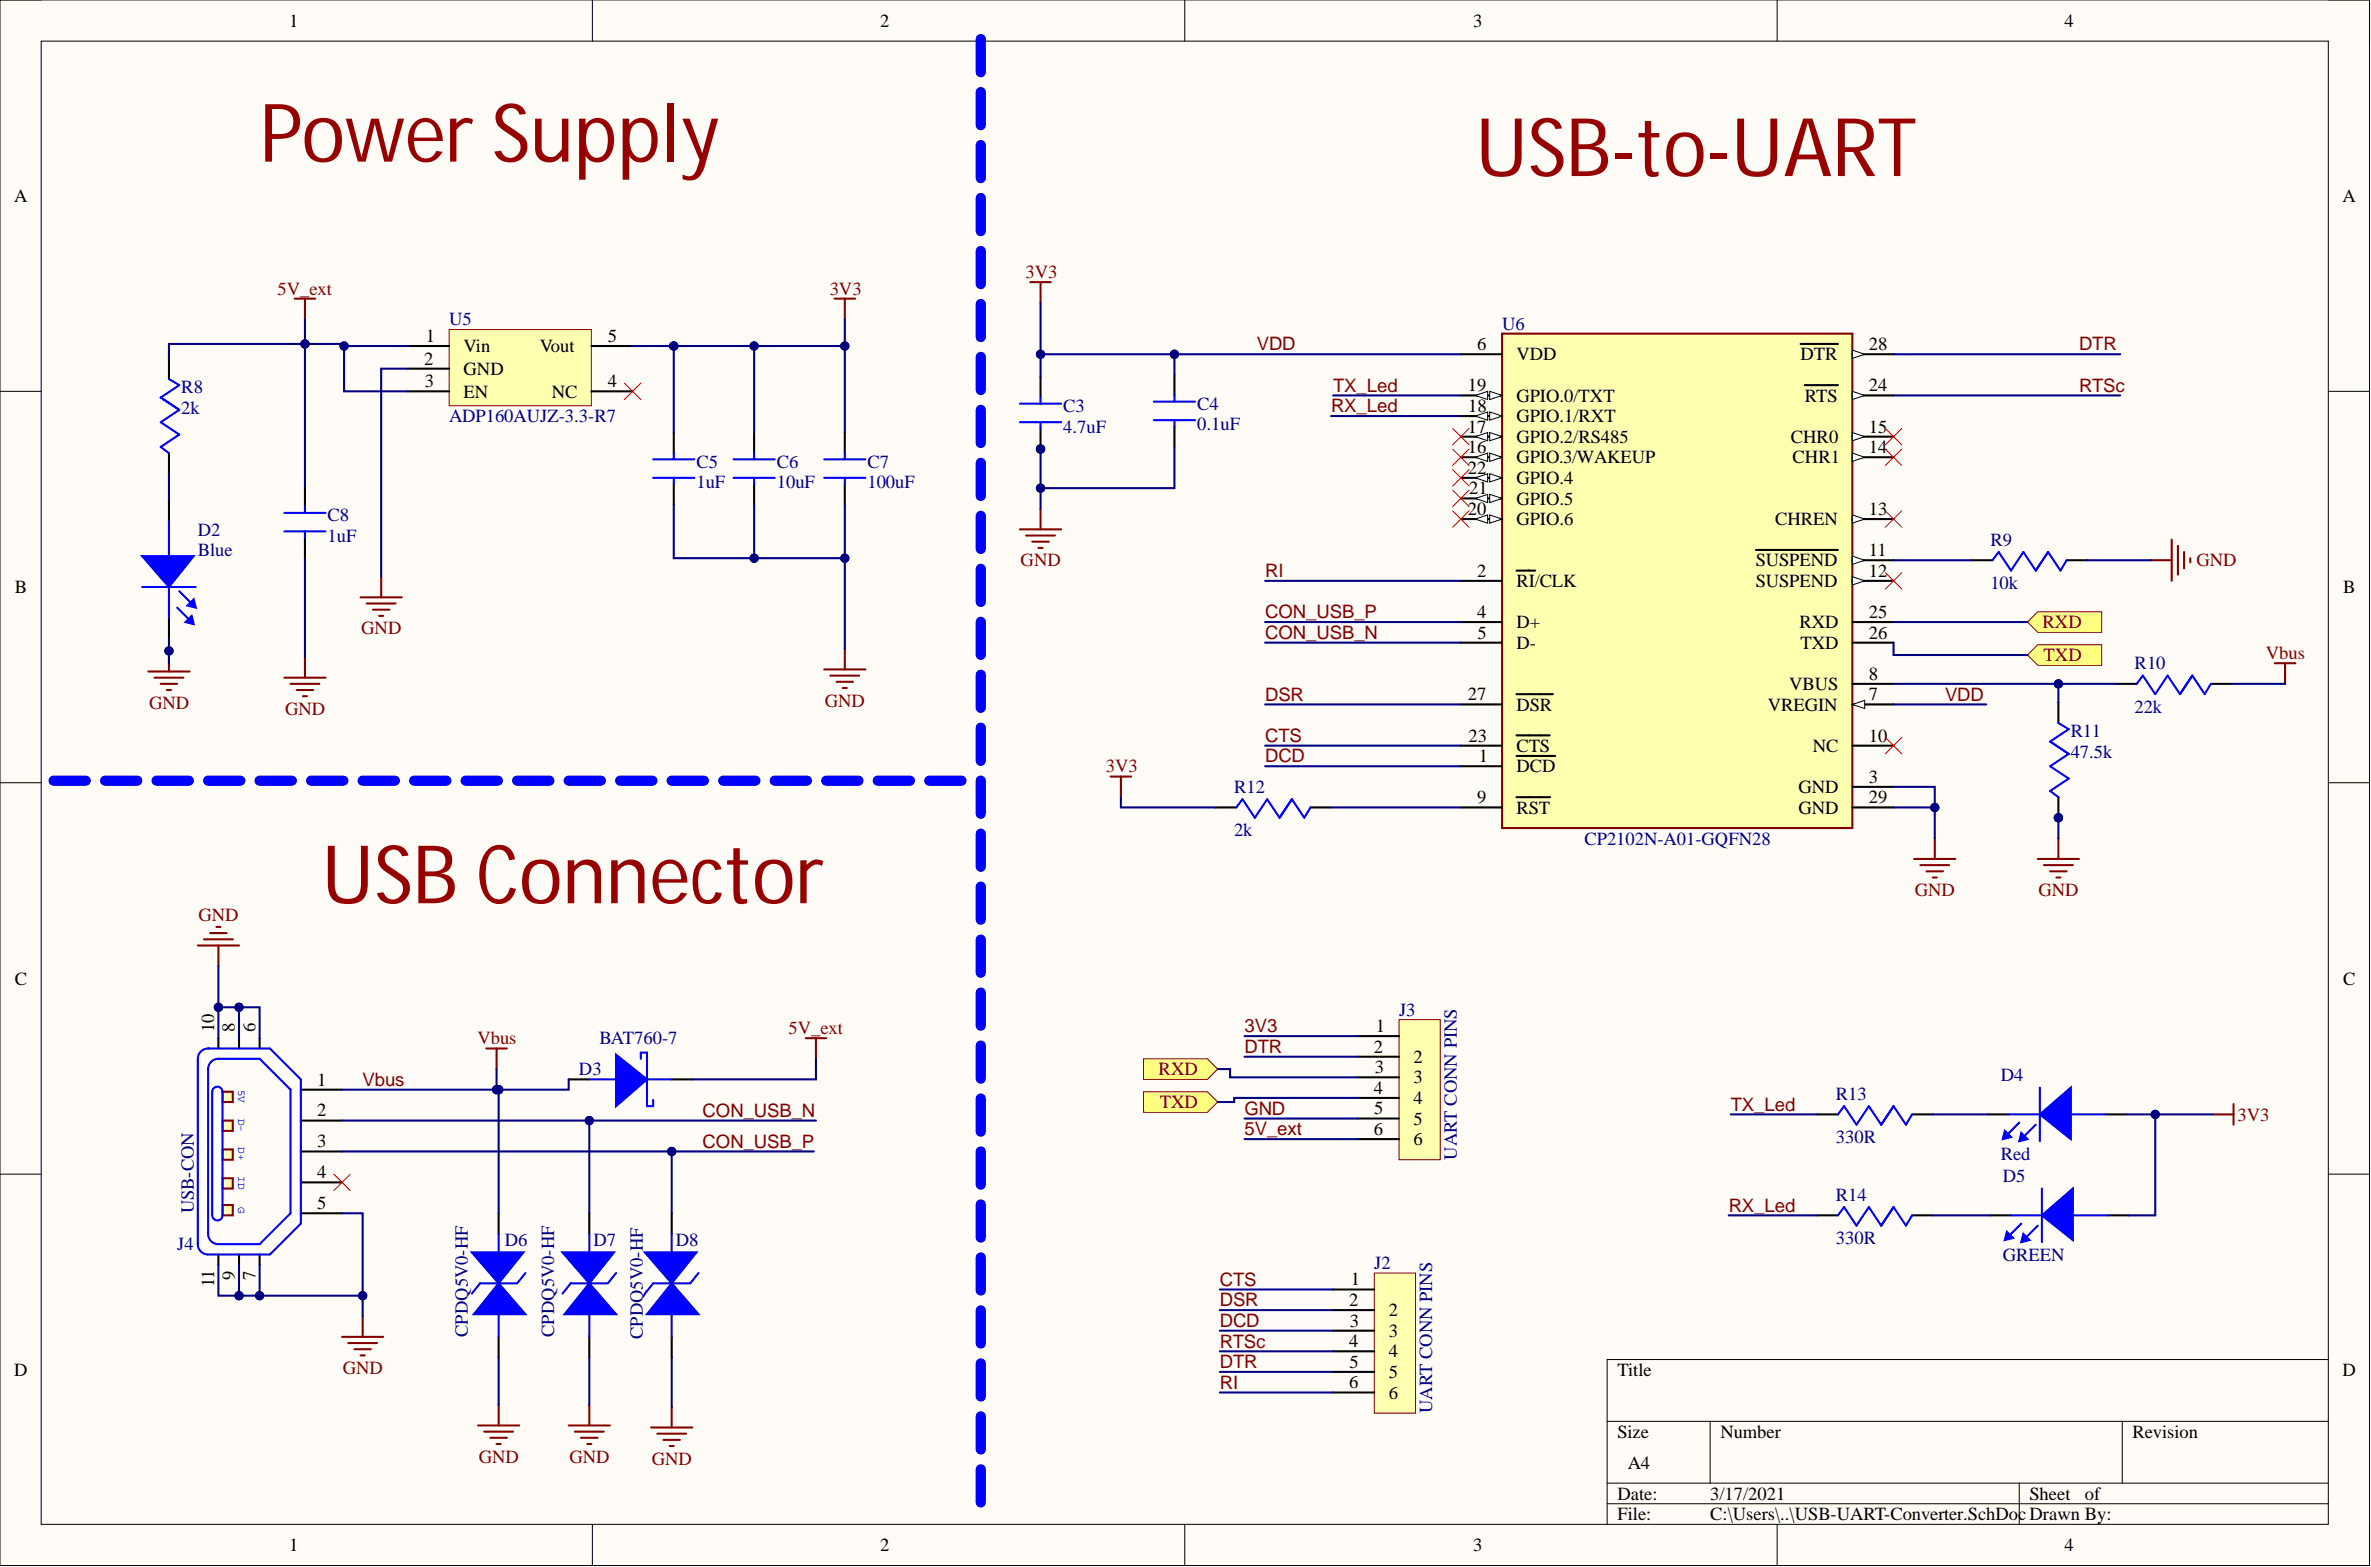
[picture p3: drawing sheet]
<svg xmlns="http://www.w3.org/2000/svg" width="292mm" height="193mm" viewBox="0 0 292 193" stroke-linecap="round" stroke-linejoin="round" font-family="sans-serif">
<defs><g id="words">
<g font-size="10" fill="#980000">
<text x="32" y="19.9">Pow</text>
<text x="49.9" y="19.9">erSupply</text>
<text x="181.8" y="21.7">USB-to-UART</text>
<text x="39.6" y="111.2">USB Connector</text>
</g>
<g font-size="2.3">
<text x="35.6" y="3.3">1</text>
<text x="108.4" y="3.3">2</text>
<text x="181.5" y="3.3">3</text>
<text x="254.3" y="3.3">4</text>
<text x="1.7" y="24.9">A</text>
<text x="288.6" y="24.9">A</text>
<text x="52.2" y="44.9">2</text>
<text x="52.3" y="47.7">3</text>
<text x="52.5" y="42.1">1</text>
<text x="57.1" y="43.4">Vin</text>
<text x="57.1" y="46.2">GND</text>
<text x="66.5" y="43.4">Vout</text>
<text x="74.9" y="42.1">5</text>
<text x="74.9" y="47.7">4</text>
<text x="182" y="43.1">6</text>
<text x="186.8" y="44.4">VDD</text>
<text x="221.8" y="44.4">DTR</text>
<text x="230.2" y="43.1">28</text>
<text x="57.1" y="49">EN</text>
<text x="68" y="49">NC</text>
<text x="180.8" y="48.2">19</text>
<text x="180.8" y="53.3">17</text>
<text x="180.9" y="50.7">18</text>
<text x="186.8" y="49.5">GPIO.0/TXT</text>
<text x="186.8" y="52">GPIO.1/RXT</text>
<text x="222.4" y="49.5">RTS</text>
<text x="230.2" y="53.3">15</text>
<text x="230.2" y="48.2">24</text>
<text x="180.8" y="55.8">16</text>
<text x="180.8" y="58.3">22</text>
<text x="186.8" y="54.5">GPIO.2/RS485</text>
<text x="186.8" y="57.1">GPIO.3/WAKEUP</text>
<text x="186.8" y="59.6">GPIO.4</text>
<text x="220.6" y="54.5">CHR0</text>
<text x="220.8" y="57.1">CHR1</text>
<text x="230.2" y="55.8">14</text>
<text x="180.8" y="63.4">20</text>
<text x="181" y="60.9">21</text>
<text x="186.8" y="62.1">GPIO.5</text>
<text x="186.8" y="64.7">GPIO.6</text>
<text x="218.7" y="64.7">CHREN</text>
<text x="230.2" y="63.4">13</text>
<text x="182" y="71">2</text>
<text x="216.3" y="69.8">SUSPEND</text>
<text x="230.2" y="68.5">11</text>
<text x="230.2" y="71">12</text>
<text x="1.8" y="73.1">B</text>
<text x="182" y="76.1">4</text>
<text x="186.8" y="77.4">D+</text>
<text x="186.8" y="72.3">RI/CLK</text>
<text x="216.3" y="72.3">SUSPEND</text>
<text x="221.7" y="77.4">RXD</text>
<text x="230.2" y="76.1">25</text>
<text x="288.7" y="73.1">B</text>
<text x="182" y="78.6">5</text>
<text x="186.8" y="79.9">D-</text>
<text x="221.8" y="79.9">TXD</text>
<text x="230.2" y="78.6">26</text>
<text x="230.2" y="83.7">8</text>
<text x="180.8" y="86.2">27</text>
<text x="186.8" y="87.5">DSR</text>
<text x="217.8" y="87.5">VREGIN</text>
<text x="220.4" y="85">VBUS</text>
<text x="230.2" y="86.2">7</text>
<text x="180.9" y="91.3">23</text>
<text x="182.2" y="93.9">1</text>
<text x="186.8" y="92.6">CTS</text>
<text x="186.8" y="95.1">DCD</text>
<text x="223.3" y="92.6">NC</text>
<text x="230.2" y="91.3">10</text>
<text x="182" y="98.9">9</text>
<text x="186.8" y="100.2">RST</text>
<text x="221.6" y="97.7">GND</text>
<text x="221.6" y="100.2">GND</text>
<text x="230.2" y="96.4">3</text>
<text x="230.2" y="98.9">29</text>
<text x="1.8" y="121.3">C</text>
<text x="288.7" y="121.3">C</text>
<text x="26.4" y="127.1" transform="rotate(-90 26.4 127.1)">10</text>
<text x="28.9" y="127.1" transform="rotate(-90 28.9 127.1)">8</text>
<text x="31.5" y="127.1" transform="rotate(-90 31.5 127.1)">6</text>
<text x="169.3" y="129.6">2</text>
<text x="169.5" y="127.1">1</text>
<text x="174.1" y="130.9">2</text>
<text x="39.1" y="133.7">1</text>
<text x="39.1" y="137.5">2</text>
<text x="169.3" y="134.7">4</text>
<text x="169.3" y="137.2">5</text>
<text x="169.4" y="132.2">3</text>
<text x="174.1" y="133.4">3</text>
<text x="174.1" y="136">4</text>
<text x="39.1" y="141.3">3</text>
<text x="169.3" y="139.8">6</text>
<text x="174.1" y="138.5">5</text>
<text x="174.1" y="141">6</text>
<text x="39.1" y="145.1">4</text>
<text x="39.1" y="148.9">5</text>
<text x="26.4" y="158.5" transform="rotate(-90 26.4 158.5)">11</text>
<text x="28.9" y="157.6" transform="rotate(-90 28.9 157.6)">9</text>
<text x="31.5" y="157.6" transform="rotate(-90 31.5 157.6)">7</text>
<text x="166.2" y="160.8">2</text>
<text x="166.4" y="158.3">1</text>
<text x="166.2" y="165.9">4</text>
<text x="166.3" y="163.4">3</text>
<text x="171.1" y="162.1">2</text>
<text x="171.1" y="164.6">3</text>
<text x="171.1" y="167.2">4</text>
<text x="1.7" y="169.5">D</text>
<text x="166.2" y="171">6</text>
<text x="166.3" y="168.4">5</text>
<text x="171.1" y="169.7">5</text>
<text x="171.1" y="172.2">6</text>
<text x="199.3" y="169.5">Title</text>
<text x="288.6" y="169.5">D</text>
<text x="199.3" y="177.1">Size</text>
<text x="212" y="177.1">Number</text>
<text x="262.7" y="177.1">Revision</text>
<text x="199.3" y="184.7">Date:</text>
<text x="200.5" y="180.9">A4</text>
<text x="210.7" y="184.7">3/17/2021</text>
<text x="250" y="184.7">Sheet</text>
<text x="256.8" y="184.7">of</text>
<text x="35.6" y="191">1</text>
<text x="108.4" y="191">2</text>
<text x="181.5" y="191">3</text>
<text x="199.3" y="187.2">File:</text>
<text x="210.7" y="187.2">C:\Users\..\USB-UART-Converter.SchDocDrawn By:</text>
<text x="254.3" y="191">4</text>
</g>
<g font-size="2.3" fill="#800000">
<text x="126.3" y="34.2">3V3</text>
<text x="34.2" y="36.3">5V_ext</text>
<text x="102.2" y="36.3">3V3</text>
<text x="154.8" y="43.2">VDD</text>
<text x="256.1" y="43.2">DTR</text>
<text x="164" y="50.8">RX_Led</text>
<text x="164.2" y="48.2">TX_Led</text>
<text x="256.1" y="48.2">RTSc</text>
<text x="125.7" y="69.8">GND</text>
<text x="155.9" y="71.1">RI</text>
<text x="270.6" y="69.8">GND</text>
<text x="155.9" y="76.1">CON_USB_P</text>
<text x="251.6" y="77.4">RXD</text>
<text x="44.5" y="78.1">GND</text>
<text x="155.9" y="78.7">CON_USB_N</text>
<text x="251.8" y="81.4">TXD</text>
<text x="279.1" y="81.2">Vbus</text>
<text x="18.4" y="87.3">GND</text>
<text x="35.1" y="88">GND</text>
<text x="101.6" y="87">GND</text>
<text x="155.9" y="86.3">DSR</text>
<text x="239.6" y="86.3">VDD</text>
<text x="136.2" y="95.1">3V3</text>
<text x="155.9" y="93.9">DCD</text>
<text x="155.9" y="91.4">CTS</text>
<text x="24.5" y="113.4">GND</text>
<text x="235.9" y="110.3">GND</text>
<text x="251.1" y="110.3">GND</text>
<text x="58.8" y="128.6">Vbus</text>
<text x="97.1" y="127.3">5V_ext</text>
<text x="153.3" y="127.1">3V3</text>
<text x="153.3" y="129.7">DTR</text>
<text x="44.7" y="133.7">Vbus</text>
<text x="86.6" y="137.5">CON_USB_N</text>
<text x="142.7" y="132.4">RXD</text>
<text x="142.9" y="136.5">TXD</text>
<text x="153.3" y="137.3">GND</text>
<text x="213.2" y="136.8">TX_Led</text>
<text x="275.7" y="138">3V3</text>
<text x="86.6" y="141.3">CON_USB_P</text>
<text x="153.3" y="139.8">5V_ext</text>
<text x="213" y="149.2">RX_Led</text>
<text x="150.3" y="158.3">CTS</text>
<text x="150.3" y="160.9">DSR</text>
<text x="150.3" y="163.4">DCD</text>
<text x="150.3" y="165.9">RTSc</text>
<text x="42.2" y="169.2">GND</text>
<text x="150.3" y="168.5">DTR</text>
<text x="150.3" y="171">RI</text>
<text x="59" y="180.1">GND</text>
<text x="70.1" y="180.1">GND</text>
<text x="80.3" y="180.4">GND</text>
</g>
<g font-size="2.3" fill="#000080">
<text x="55.3" y="40.1">U5</text>
<text x="185.1" y="40.6">U6</text>
<text x="22.3" y="48.4">R8</text>
<text x="22.3" y="51">2k</text>
<text x="55.3" y="52">ADP160AUJZ-3.3-R7</text>
<text x="131" y="50.7">C3</text>
<text x="131" y="53.3">4.7uF</text>
<text x="147.5" y="50.5">C4</text>
<text x="147.5" y="53">0.1uF</text>
<text x="85.8" y="57.6">C5</text>
<text x="95.7" y="57.6">C6</text>
<text x="106.9" y="57.6">C7</text>
<text x="24.4" y="65.9">D2</text>
<text x="40.4" y="64.2">C8</text>
<text x="85.8" y="60.1">1uF</text>
<text x="95.7" y="60.1">10uF</text>
<text x="106.9" y="60.1">100uF</text>
<text x="24.4" y="68.5">Blue</text>
<text x="40.4" y="66.7">1uF</text>
<text x="245.2" y="67.2">R9</text>
<text x="245.2" y="72.5">10k</text>
<text x="263" y="82.4">R10</text>
<text x="263" y="87.8">22k</text>
<text x="255.1" y="90.8">R11</text>
<text x="255.1" y="93.3">47.5k</text>
<text x="152.1" y="97.7">R12</text>
<text x="152.1" y="103">2k</text>
<text x="195.2" y="104">CP2102N-A01-GQFN28</text>
<text x="172.4" y="125.1">J3</text>
<text x="73.9" y="128.6">BAT760-7</text>
<text x="71.3" y="132.4">D3</text>
<text x="226.2" y="135.5">R13</text>
<text x="246.5" y="133.2">D4</text>
<text x="179.5" y="142.8" transform="rotate(-90 179.5 142.8)">UART CONN PINS</text>
<text x="226.2" y="140.8">330R</text>
<text x="246.5" y="142.8">Red</text>
<text x="23.9" y="149.4" transform="rotate(-90 23.9 149.4)">USB-CON</text>
<text x="226.2" y="147.9">R14</text>
<text x="246.7" y="145.6">D5</text>
<text x="21.8" y="154">J4</text>
<text x="62.2" y="153.5">D6</text>
<text x="73.1" y="153.5">D7</text>
<text x="83.3" y="153.5">D8</text>
<text x="226.2" y="153.2">330R</text>
<text x="246.7" y="155.2">GREEN</text>
<text x="169.3" y="156.3">J2</text>
<text x="57.6" y="164.6" transform="rotate(-90 57.6 164.6)">CPDQ5V0-HF</text>
<text x="68.3" y="164.6" transform="rotate(-90 68.3 164.6)">CPDQ5V0-HF</text>
<text x="79.2" y="164.9" transform="rotate(-90 79.2 164.9)">CPDQ5V0-HF</text>
<text x="176.4" y="174" transform="rotate(-90 176.4 174)">UART CONN PINS</text>
</g>
<g font-size="1.4" fill="#00f">
<text x="29.4" y="134.2" transform="rotate(90 29.4 134.2)">5V</text>
<text x="29.4" y="137.7" transform="rotate(90 29.4 137.7)">D-</text>
<text x="29.4" y="141.3" transform="rotate(90 29.4 141.3)">D+</text>
<text x="29.4" y="144.8" transform="rotate(90 29.4 144.8)">ID</text>
<text x="29.4" y="148.6" transform="rotate(90 29.4 148.6)">G</text>
</g>
</g></defs>
<path d="M0 0h291.9v192.8h-291.9z" fill-rule="evenodd" fill="#fffcf8"/>
<path d="M0 0h291.9v192.8h-291.9z" fill="none" stroke="#000" stroke-width=".12"/>
<path d="M5.1 5.1h281.7v182.6h-281.7z" fill-rule="evenodd" fill="#fffcf8"/>
<g fill="none" stroke="#000" stroke-width=".12">
<path d="M0 0h5.1M73 0v5.1M146 0v5.1M218.9 0v5.1M286.8 0h5.1v5.1M5.1 5.1h281.7v182.6h-281.7zM0 48.2h5.1M286.8 48.2h5.1M0 96.4h5.1M286.8 96.4h5.1M0 144.6h5.1M286.8 144.6h5.1"/>
<path d="M198 175h88.8M210.7 175v7.6M261.5 175v7.6M286.8 167.4h-88.8v20.3M73 187.7v5.1M146 187.7v5.1M198 182.6h88.8M198 185.2h88.8M218.9 187.7v5.1M248.8 182.6v5.1M291.9 187.7v5.1"/>
</g>
<path d="M70.1 132.9h2.5M82.8 132.9h2.5" fill="none" stroke="#000" stroke-width=".25"/>
<path d="M72.6 132.9h10.2" fill="none" stroke="#00f" stroke-width=".25"/>
<path d="M75.9 129.9l3.8 3-3.8 3.3z" fill="#00f"/>
<path d="M75.9 129.9l3.8 3-3.8 3.3zM78.9 130.4v-.8h.8v6.6h.8v-.7M61.4 151.9v12.7" fill="none" stroke="#00f" stroke-width=".25"/>
<path d="M61.4 149.4v2.5M61.4 164.6v2.6" fill="none" stroke="#000" stroke-width=".25"/>
<path d="M61.4 158l3.3 3.8h-6.3z" fill="#00f"/>
<path d="M61.4 158l3.3 3.8h-6.3zM64.7 156.8l-1 1.2h-4.6" fill="none" stroke="#00f" stroke-width=".25"/>
<path d="M58.1 154.2h6.4l-3.1 3.8z" fill="#00f"/>
<path d="M24.4 130.4v22.8M25.6 129.1h7.7l3.8 3.8v17.8l-3.8 3.8h-7.7M26.9 130.4h5.1l3.8 3.8v15.2l-3.8 3.8h-5.1M58.1 154.2h6.4l-3.1 3.8zM59.1 158l-1 1.3" fill="none" stroke="#00f" stroke-width=".25"/>
<path d="M26.9 127.8v1.3M29.4 127.8v1.3M32 127.8v1.3M37.1 134.2h5M37.1 138h5M26.9 154.5v1.3M29.4 154.5v1.3M32 154.5v1.3M37.1 141.8h5M37.1 145.6h5M37.1 149.4h5" fill="none" stroke="#000" stroke-width=".25"/>
<path d="M27.4 134.4h1.3v1.3h-1.3z" fill-rule="evenodd" fill="#ffffb0"/>
<path d="M27.4 134.4h1.3v1.3h-1.3z" fill="none" stroke="#800000" stroke-width=".25"/>
<path d="M27.4 138h1.3v1.3h-1.3z" fill-rule="evenodd" fill="#ffffb0"/>
<path d="M27.4 138h1.3v1.3h-1.3z" fill="none" stroke="#800000" stroke-width=".25"/>
<path d="M27.4 141.5h1.3v1.3h-1.3z" fill-rule="evenodd" fill="#ffffb0"/>
<path d="M27.4 141.5h1.3v1.3h-1.3z" fill="none" stroke="#800000" stroke-width=".25"/>
<path d="M27.4 145.1h1.3v1.3h-1.3z" fill-rule="evenodd" fill="#ffffb0"/>
<path d="M27.4 145.1h1.3v1.3h-1.3z" fill="none" stroke="#800000" stroke-width=".25"/>
<path d="M27.4 148.4h1.3v1.3h-1.3z" fill-rule="evenodd" fill="#ffffb0"/>
<path d="M27.4 148.4h1.3v1.3h-1.3z" fill="none" stroke="#800000" stroke-width=".25"/>
<path d="M25.6 131.7v20.2M25.7 129.1a1.26 1.26 0 0 0-1.3 1.3M27 130.4a1.26 1.26 0 0 0-1.4 1.2M24.4 153.1a1.26 1.26 0 0 0 1.2 1.4M25.6 151.9a1.26 1.26 0 0 0 1.3 1.3M27.4 149.7v-15.3a.63 .63 0 0 0-.6-.6 .63 .63 0 0 0-.7 .6l.1 15.3a.63 .63 0 0 0 .6 .6 .63 .63 0 0 0 .6-.6" fill="none" stroke="#00f" stroke-width=".25"/>
<path d="M185.1 41.1h43.1v60.9h-43.1z" fill-rule="evenodd" fill="#ffffb0"/>
<path d="M185.1 41.1h43.1v60.9h-43.1z" fill="none" stroke="#800000" stroke-width=".25"/>
<path d="M180 43.6h5.1M228.2 53.8h5.1" fill="none" stroke="#000" stroke-width=".25"/>
<path d="M228.2 53.3l1.5 .5-1.5 .5z" fill="#f8fcff"/>
<path d="M228.2 53.3l1.5 .5-1.5 .5z" fill="none" stroke="#000" stroke-width=".12"/>
<path d="M228.2 56.3h5.1" fill="none" stroke="#000" stroke-width=".25"/>
<path d="M228.2 55.8l1.5 .5-1.5 .5z" fill="#f8fcff"/>
<path d="M228.2 55.8l1.5 .5-1.5 .5z" fill="none" stroke="#000" stroke-width=".12"/>
<path d="M180 48.7h5.1" fill="none" stroke="#000" stroke-width=".25"/>
<path d="M183.5 48.2l1.6 .5-1.6 .5z" fill="#f8fcff"/>
<path d="M183.5 48.2l1.6 .5-1.6 .5z" fill="none" stroke="#000" stroke-width=".12"/>
<path d="M181.8 48.7l1.5-.5v1z" fill="#f8fcff"/>
<path d="M181.8 48.7l1.5-.5v1z" fill="none" stroke="#000" stroke-width=".12"/>
<path d="M180 51.2h5.1" fill="none" stroke="#000" stroke-width=".25"/>
<path d="M183.5 50.7l1.6 .5-1.6 .5z" fill="#f8fcff"/>
<path d="M183.5 50.7l1.6 .5-1.6 .5z" fill="none" stroke="#000" stroke-width=".12"/>
<path d="M181.8 51.2l1.5-.5v1z" fill="#f8fcff"/>
<path d="M181.8 51.2l1.5-.5v1z" fill="none" stroke="#000" stroke-width=".12"/>
<path d="M180 53.8h5.1" fill="none" stroke="#000" stroke-width=".25"/>
<path d="M183.5 53.3l1.6 .5-1.6 .5z" fill="#f8fcff"/>
<path d="M183.5 53.3l1.6 .5-1.6 .5z" fill="none" stroke="#000" stroke-width=".12"/>
<path d="M181.8 53.8l1.5-.5v1z" fill="#f8fcff"/>
<path d="M181.8 53.8l1.5-.5v1z" fill="none" stroke="#000" stroke-width=".12"/>
<path d="M180 56.3h5.1" fill="none" stroke="#000" stroke-width=".25"/>
<path d="M183.5 55.8l1.6 .5-1.6 .5z" fill="#f8fcff"/>
<path d="M183.5 55.8l1.6 .5-1.6 .5z" fill="none" stroke="#000" stroke-width=".12"/>
<path d="M181.8 56.3l1.5-.5v1z" fill="#f8fcff"/>
<path d="M181.8 56.3l1.5-.5v1z" fill="none" stroke="#000" stroke-width=".12"/>
<path d="M180 58.8h5.1" fill="none" stroke="#000" stroke-width=".25"/>
<path d="M183.5 58.3l1.6 .5-1.6 .6z" fill="#f8fcff"/>
<path d="M183.5 58.3l1.6 .5-1.6 .6z" fill="none" stroke="#000" stroke-width=".12"/>
<path d="M181.8 58.8l1.5-.5v1.1z" fill="#f8fcff"/>
<path d="M181.8 58.8l1.5-.5v1.1z" fill="none" stroke="#000" stroke-width=".12"/>
<path d="M180 61.4h5.1" fill="none" stroke="#000" stroke-width=".25"/>
<path d="M183.5 60.9l1.6 .5-1.6 .5z" fill="#f8fcff"/>
<path d="M183.5 60.9l1.6 .5-1.6 .5z" fill="none" stroke="#000" stroke-width=".12"/>
<path d="M181.8 61.4l1.5-.5v1z" fill="#f8fcff"/>
<path d="M181.8 61.4l1.5-.5v1z" fill="none" stroke="#000" stroke-width=".12"/>
<path d="M180 63.9h5.1" fill="none" stroke="#000" stroke-width=".25"/>
<path d="M183.5 63.4l1.6 .5-1.6 .5z" fill="#f8fcff"/>
<path d="M183.5 63.4l1.6 .5-1.6 .5z" fill="none" stroke="#000" stroke-width=".12"/>
<path d="M181.8 63.9l1.5-.5v1z" fill="#f8fcff"/>
<path d="M181.8 63.9l1.5-.5v1z" fill="none" stroke="#000" stroke-width=".12"/>
<path d="M228.2 43.6h5.1M180 91.8h5.1M180 94.4h5.1M180 86.8h5.1M186.8 90.6h4.1M186.8 93.1h4.8M186.8 85.5h4.5" fill="none" stroke="#000" stroke-width=".25"/>
<path d="M228.2 43.1l1.5 .5-1.5 .5z" fill="#f8fcff"/>
<path d="M228.2 43.1l1.5 .5-1.5 .5z" fill="none" stroke="#000" stroke-width=".12"/>
<path d="M221.8 42.4h4.6M228.2 48.7h5.1M180 99.4h5.1M186.8 98.2h4.2" fill="none" stroke="#000" stroke-width=".25"/>
<path d="M228.2 48.2l1.5 .5-1.5 .5z" fill="#f8fcff"/>
<path d="M228.2 48.2l1.5 .5-1.5 .5z" fill="none" stroke="#000" stroke-width=".12"/>
<path d="M222.4 47.4h4M228.2 69h5.1" fill="none" stroke="#000" stroke-width=".25"/>
<path d="M228.2 68.5l1.5 .5-1.5 .5z" fill="#f8fcff"/>
<path d="M228.2 68.5l1.5 .5-1.5 .5z" fill="none" stroke="#000" stroke-width=".12"/>
<path d="M216.3 67.7h10.1M228.2 63.9h5.1" fill="none" stroke="#000" stroke-width=".25"/>
<path d="M228.2 63.4l1.5 .5-1.5 .5z" fill="#f8fcff"/>
<path d="M228.2 63.4l1.5 .5-1.5 .5z" fill="none" stroke="#000" stroke-width=".12"/>
<path d="M180 76.6h5.1M180 79.1h5.1M180 71.5h5.1M186.8 70.3h2.3M228.2 76.6h5.1M228.2 71.5h5.1M228.2 91.8h5.1" fill="none" stroke="#000" stroke-width=".25"/>
<path d="M228.2 71l1.5 .5-1.5 .5z" fill="#f8fcff"/>
<path d="M228.2 71l1.5 .5-1.5 .5z" fill="none" stroke="#000" stroke-width=".12"/>
<path d="M228.2 79.1h5.1M228.2 84.2h5.1M228.2 86.8h5.1" fill="none" stroke="#000" stroke-width=".25"/>
<path d="M228.2 86.8l1.5-.6v1.1z" fill="#f8fcff"/>
<path d="M228.2 86.8l1.5-.6v1.1z" fill="none" stroke="#000" stroke-width=".12"/>
<path d="M228.2 96.9h5.1M228.2 99.4h5.1" fill="none" stroke="#000" stroke-width=".25"/>
<g fill="none" stroke="#800000" stroke-width=".25">
<path d="M44.4 73.6h5.1M45.2 74.3h3.5M45.9 75.1h2.1M46.7 75.8h.5M47 71v2.6M104.1 79.9v2.5M18.3 82.7h5.1M19 83.5h3.6M19.8 84.2h2M20.6 85h.5M20.8 80.2v2.5M35 83.5h5.1"/>
<path d="M35.8 84.2h3.5M36.6 85h2M37.3 85.7h.5M37.6 80.9v2.6M101.5 82.4h5.1M102.3 83.2h3.6M103.1 84h2M103.8 84.7h.5"/>
</g>
<circle cx="20.8" cy="80.2" r=".51" fill="#000080"/>
<circle cx="20.8" cy="80.2" r=".51" fill="none" stroke="#000080" stroke-width=".12"/>
<g fill="none" stroke="#800000" stroke-width=".25">
<path d="M36.3 36.8h2.5M37.6 36.8v2.5M102.8 36.8h2.5M104.1 36.8v2.5M24.4 116.4h5M25.1 115.7h3.6M25.9 114.9h2M26.7 114.1h.5M26.9 116.4v2.6M42.1 164.6h5.1M42.9 165.4h3.6M43.7 166.2h2"/>
<path d="M44.4 166.9h.5M44.7 162.1v2.5"/>
</g>
<path d="M41.1 144.6l2.1 2M43.2 144.6l-2.1 2" fill="none" stroke="#f00" stroke-width=".12"/>
<path d="M72.6 149.4v2.5M72.6 164.6v2.6" fill="none" stroke="#000" stroke-width=".25"/>
<path d="M72.6 151.9v12.7" fill="none" stroke="#00f" stroke-width=".25"/>
<path d="M72.6 158l3.3 3.8h-6.3z" fill="#00f"/>
<path d="M72.6 158l3.3 3.8h-6.3zM75.9 156.8l-1 1.2h-4.6" fill="none" stroke="#00f" stroke-width=".25"/>
<path d="M69.3 154.2h6.3l-3 3.8z" fill="#00f"/>
<path d="M69.3 154.2h6.3l-3 3.8zM70.3 158l-1 1.3M82.8 151.9v12.7" fill="none" stroke="#00f" stroke-width=".25"/>
<path d="M82.8 149.4v2.5M82.8 164.6v2.6" fill="none" stroke="#000" stroke-width=".25"/>
<path d="M82.8 158l3.3 3.8h-6.4z" fill="#00f"/>
<path d="M82.8 158l3.3 3.8h-6.4zM86.1 156.8l-1.1 1.2h-4.5" fill="none" stroke="#00f" stroke-width=".25"/>
<path d="M79.5 154.2h6.3l-3 3.8z" fill="#00f"/>
<path d="M79.5 154.2h6.3l-3 3.8zM80.5 158l-1 1.3" fill="none" stroke="#00f" stroke-width=".25"/>
<g fill="none" stroke="#800000" stroke-width=".25">
<path d="M126.9 34.7h2.6M128.2 34.7v2.6M125.7 65.2h5M126.4 65.9h3.6M127.2 66.7h2M127.9 67.5h.5M128.2 62.7v2.5M265 69h2.5M267.5 66.5v5M268.3 67.2v3.6M269.1 68v2M269.8 68.7v.5"/>
<path d="M136.8 95.6h2.6M138.1 95.6v2.6M280.2 81.7h2.6M281.5 81.7v2.5M235.8 105.8h5.1M236.6 106.5h3.5M237.3 107.3h2.1M238.1 108.1h.5M238.4 103.2v2.6M251 105.8h5.1M251.8 106.5h3.6M252.6 107.3h2"/>
<path d="M253.3 108.1h.5M253.6 103.2v2.6M59.9 129.1h2.5M61.2 129.1v2.6M99.3 127.8h2.5M100.5 127.8v2.6M58.9 175.5h5.1M59.7 176.3h3.5M60.4 177.1h2M61.2 177.8h.5M61.4 173v2.5M70.1 175.5h5"/>
<path d="M70.8 176.3h3.6M71.6 177.1h2M72.3 177.8h.6M72.6 173v2.5M80.2 175.8h5.1M81 176.6h3.5M81.7 177.3h2.1M82.5 178.1h.5M82.8 173.3v2.5"/>
</g>
<g fill="none" stroke="#00f" stroke-width="1.3">
<path d="M120.8 4.8v4.1M120.8 11.3v4.1M120.8 17.9v4M120.8 24.4v4.1M120.8 30.9v4.1M120.8 37.4v4.1M120.8 44v4M120.8 50.5v4.1M120.8 57v4.1M120.8 63.5v4.1M120.8 70v4.1M120.8 76.6v4"/>
<path d="M6.6 96.1h4M12.9 96.1h4M19.3 96.1h4M25.6 96.1h4M32 96.1h4M38.3 96.1h4M44.7 96.1h3.9M51 96.1h4M57.4 96.1h3.9M63.7 96.1h4M70.1 96.1h3.9M76.4 96.1h4"/>
<path d="M82.8 96.1h3.9M89.1 96.1h4M95.4 96.1h4M101.8 96.1h4M108.1 96.1h4M114.5 96.1h3.9M120.8 83.1v4.1M120.8 89.6v4.1M120.8 96.1v4.1M120.8 102.7v4M120.8 109.2v4.1M120.8 115.7v4.1"/>
<path d="M120.8 122.2v4.1M120.8 128.8v4M120.8 135.3v4.1M120.8 141.8v4.1M120.8 148.3v4.1M120.8 154.8v4.1M120.8 161.4v4.1M120.8 167.9v4.1M120.8 174.4v4.1M120.8 180.9v4.1"/>
</g>
<g fill="none" stroke="#f00" stroke-width=".12">
<path d="M179 52.8l2 2M179 55.3l2 2M179 57.8l2 2.1M181 52.8l-2 2M181 55.3l-2 2M181 57.8l-2 2.1M232.3 52.8l2 2M232.3 55.3l2 2M234.3 52.8l-2 2M234.3 55.3l-2 2M179 60.4l2 2M179 62.9l2 2"/>
<path d="M181 60.4l-2 2M181 62.9l-2 2M232.3 62.9l2 2M232.3 70.5l2 2M234.3 62.9l-2 2M234.3 70.5l-2 2M232.3 90.8l2 2M234.3 90.8l-2 2"/>
</g>
<path d="M172.4 125.6h5v17.2h-5z" fill-rule="evenodd" fill="#ffffb0"/>
<path d="M172.4 125.6h5v17.2h-5z" fill="none" stroke="#800000" stroke-width=".12"/>
<path d="M144.7 46.2v2.5M144.7 52.5v2.5M167.3 127.6h5.1M167.3 130.1h5.1M167.3 132.7h5.1M167.3 135.2h5.1M167.3 137.7h5.1M167.3 140.3h5.1" fill="none" stroke="#000" stroke-width=".25"/>
<path d="M142.2 51.7h5M142.2 49.5h5M144.7 48.7v.8M144.7 51.7v.8" fill="none" stroke="#00f" stroke-width=".25"/>
<circle cx="128.2" cy="55.3" r=".51" fill="#000080"/>
<circle cx="128.2" cy="55.3" r=".51" fill="none" stroke="#000080" stroke-width=".12"/>
<path d="M128.2 52.8v2.5" fill="none" stroke="#000" stroke-width=".25"/>
<circle cx="128.2" cy="55.3" r=".51" fill="#000080"/>
<circle cx="128.2" cy="55.3" r=".51" fill="none" stroke="#000080" stroke-width=".12"/>
<path d="M128.2 46.4v2.6M242.9 69h2.6M254.6 69h2.5M149.8 99.4h2.5M161.4 99.4h2.6M260.7 84.2h2.5M272.4 84.2h2.5" fill="none" stroke="#000" stroke-width=".25"/>
<path d="M125.7 52h5M125.7 49.7h5M128.2 49v.7M128.2 52v.8M245.5 69l.7-1 1.5 2.3 1.6-2.3 1.5 2.3 1.5-2.3 1.5 2.3 .8-1.3M152.3 99.4l.8-1 1.5 2.3 1.5-2.3 1.5 2.3 1.6-2.3 1.5 2.3 .7-1.3M263.2 84.2l.8-1 1.5 2.3 1.5-2.3 1.6 2.3 1.5-2.3 1.5 2.3 .8-1.3" fill="none" stroke="#00f" stroke-width=".25"/>
<circle cx="253.6" cy="100.7" r=".51" fill="#000080"/>
<circle cx="253.6" cy="100.7" r=".51" fill="none" stroke="#000080" stroke-width=".12"/>
<path d="M253.6 98.2v2.5" fill="none" stroke="#000" stroke-width=".25"/>
<circle cx="253.6" cy="100.7" r=".51" fill="#000080"/>
<circle cx="253.6" cy="100.7" r=".51" fill="none" stroke="#000080" stroke-width=".12"/>
<path d="M253.6 86.5v2.5" fill="none" stroke="#000" stroke-width=".25"/>
<path d="M253.6 89l1.3 .8-2.3 1.5 2.3 1.5-2.3 1.6 2.3 1.5-2.3 1.5 1 .8" fill="none" stroke="#00f" stroke-width=".25"/>
<path d="M55.3 40.6h17.6v9.4h-17.6z" fill-rule="evenodd" fill="#ffffb0"/>
<path d="M55.3 40.6h17.6v9.4h-17.6z" fill="none" stroke="#800000" stroke-width=".12"/>
<g fill="none" stroke="#000" stroke-width=".25">
<path d="M37.6 59.9v2.5M50.3 42.6h5M50.3 45.4h5M50.3 48.2h5M72.9 42.6h5M72.9 48.2h5M83 53.3v2.5M83 59.6v2.5M92.9 53.3v2.5M92.9 59.6v2.5M104.1 53.3v2.5M104.1 59.6v2.5"/>
<path d="M37.6 66.2v2.5"/>
</g>
<g fill="none" stroke="#00f" stroke-width=".25">
<path d="M80.5 58.8h5M80.5 56.6h5M83 55.8v.8M83 58.8v.8M90.4 58.8h5M90.4 56.6h5M92.9 55.8v.8M92.9 58.8v.8M101.5 58.8h5.1M101.5 56.6h5.1M104.1 55.8v.8M104.1 58.8v.8"/>
<path d="M35 65.4h5.1M35 63.2h5.1M37.6 62.4v.8M37.6 65.4v.8"/>
</g>
<path d="M76.9 47.2l2 2M78.9 47.2l-2 2" fill="none" stroke="#f00" stroke-width=".12"/>
<path d="M272.6 137.2h2.6M275.2 136v2.5" fill="none" stroke="#800000" stroke-width=".25"/>
<path d="M169.3 156.8h5.1v17.2h-5.1z" fill-rule="evenodd" fill="#ffffb0"/>
<path d="M169.3 156.8h5.1v17.2h-5.1z" fill="none" stroke="#800000" stroke-width=".12"/>
<path d="M164.2 158.8h5.1M164.2 161.3h5.1M164.2 163.9h5.1M164.2 166.4h5.1M164.2 168.9h5.1M164.2 171.5h5.1" fill="none" stroke="#000" stroke-width=".25"/>
<path d="M249.8 76.6l1.2-1.3h7.9v2.6h-7.9z" fill-rule="evenodd" fill="#ffff80"/>
<path d="M249.8 76.6l1.2-1.3h7.9v2.6h-7.9z" fill="none" stroke="#800000" stroke-width=".12"/>
<path d="M249.8 80.7l1.2-1.3h7.9v2.5h-7.9z" fill-rule="evenodd" fill="#ffff80"/>
<path d="M249.8 80.7l1.2-1.3h7.9v2.5h-7.9z" fill="none" stroke="#800000" stroke-width=".12"/>
<path d="M245.2 149.7h2.5M259.7 149.7h2.5" fill="none" stroke="#000" stroke-width=".25"/>
<path d="M247.7 149.7h12" fill="none" stroke="#00f" stroke-width=".25"/>
<path d="M251.6 149.7l3.8-3.3v6.3z" fill="#00f"/>
<path d="M251.6 149.7l3.8-3.3v6.3zM251.6 146.4v6.6" fill="none" stroke="#00f" stroke-width=".25"/>
<path d="M249.3 151.9l.7 .8-1 .3z" fill="#00f"/>
<path d="M249.3 151.9l.7 .8-1 .3zM251 150.9l-1.7 1.8" fill="none" stroke="#00f" stroke-width=".25"/>
<path d="M247.2 151.7l.8 .8-1 .2z" fill="#00f"/>
<path d="M20.8 64.2v11.9M247.2 151.7l.8 .8-1 .2zM249 150.7l-1.8 1.8" fill="none" stroke="#00f" stroke-width=".25"/>
<path d="M20.8 61.6v2.6M20.8 76.1v2.5" fill="none" stroke="#000" stroke-width=".25"/>
<path d="M17.5 68.5h6.4l-3.1 3.8z" fill="#00f"/>
<path d="M17.5 68.5h6.4l-3.1 3.8zM17.5 72.3h6.6" fill="none" stroke="#00f" stroke-width=".25"/>
<path d="M23.1 74.6l.8-.8 .2 1z" fill="#00f"/>
<path d="M22.1 72.8l1.8 1.8M23.1 74.6l.8-.8 .2 1z" fill="none" stroke="#00f" stroke-width=".25"/>
<path d="M22.8 76.6l.8-.8 .3 1.1z" fill="#00f"/>
<path d="M20.8 46.7l1.3 .7-2.3 1.6 2.3 1.5-2.3 1.5 2.3 1.5-2.3 1.5 1 .8M21.8 74.8l1.8 1.8M22.8 76.6l.8-.8 .3 1.1zM247.5 137.2h11.9" fill="none" stroke="#00f" stroke-width=".25"/>
<path d="M20.8 44.1v2.6M20.8 55.8v2.5M245 137.2h2.5M259.4 137.2h2.6" fill="none" stroke="#000" stroke-width=".25"/>
<path d="M251.3 137.2l3.8-3.3v6.4z" fill="#00f"/>
<path d="M251.3 137.2l3.8-3.3v6.4zM251.3 133.9v6.6" fill="none" stroke="#00f" stroke-width=".25"/>
<path d="M249 139.5l.8 .8-1 .2z" fill="#00f"/>
<path d="M249 139.5l.8 .8-1 .2zM250.8 138.5l-1.8 1.8" fill="none" stroke="#00f" stroke-width=".25"/>
<path d="M247 139.3l.7 .7-1 .3z" fill="#00f"/>
<path d="M226.4 137.2l.8-1 1.5 2.3 1.5-2.3 1.6 2.3 1.5-2.3 1.5 2.3 .8-1.3M247 139.3l.7 .7-1 .3zM248.8 138.2l-1.8 1.8M226.4 149.7l.8-1.1 1.5 2.3 1.5-2.3 1.6 2.3 1.5-2.3 1.5 2.3 .8-1.2" fill="none" stroke="#00f" stroke-width=".25"/>
<path d="M223.9 137.2h2.5M235.6 137.2h2.5M223.9 149.7h2.5M235.6 149.7h2.5" fill="none" stroke="#000" stroke-width=".25"/>
<path d="M140.9 130.4h7.9l1.2 1.3-1.2 1.2h-7.9z" fill-rule="evenodd" fill="#ffff80"/>
<path d="M140.9 130.4h7.9l1.2 1.3-1.2 1.2h-7.9z" fill="none" stroke="#800000" stroke-width=".12"/>
<path d="M140.9 134.4h7.9l1.2 1.3-1.2 1.3h-7.9z" fill-rule="evenodd" fill="#ffff80"/>
<path d="M140.9 134.4h7.9l1.2 1.3-1.2 1.3h-7.9z" fill="none" stroke="#800000" stroke-width=".12"/>
<path d="M37.6 59.6v.3M50.3 42.6h-7.9v-.2h-21.6v1.7" fill="none" stroke="#000080" stroke-width=".25"/>
<circle cx="42.4" cy="42.6" r=".51" fill="#000080"/>
<circle cx="42.4" cy="42.6" r=".51" fill="none" stroke="#000080" stroke-width=".12"/>
<circle cx="37.6" cy="42.4" r=".51" fill="#000080"/>
<circle cx="37.6" cy="42.4" r=".51" fill="none" stroke="#000080" stroke-width=".12"/>
<path d="M26.9 155.8v3.8h5.1v-3.8" fill="none" stroke="#000080" stroke-width=".25"/>
<circle cx="29.4" cy="159.6" r=".51" fill="#000080"/>
<circle cx="29.4" cy="159.6" r=".51" fill="none" stroke="#000080" stroke-width=".12"/>
<circle cx="32" cy="159.6" r=".51" fill="#000080"/>
<circle cx="32" cy="159.6" r=".51" fill="none" stroke="#000080" stroke-width=".12"/>
<path d="M26.9 119v5h5.1v3.8" fill="none" stroke="#000080" stroke-width=".25"/>
<circle cx="29.4" cy="124" r=".51" fill="#000080"/>
<circle cx="29.4" cy="124" r=".51" fill="none" stroke="#000080" stroke-width=".12"/>
<circle cx="26.9" cy="124" r=".51" fill="#000080"/>
<circle cx="26.9" cy="124" r=".51" fill="none" stroke="#000080" stroke-width=".12"/>
<path d="M42.1 149.4h2.6v10.2h-12.7" fill="none" stroke="#000080" stroke-width=".25"/>
<circle cx="32" cy="159.6" r=".51" fill="#000080"/>
<circle cx="32" cy="159.6" r=".51" fill="none" stroke="#000080" stroke-width=".12"/>
<circle cx="44.7" cy="159.6" r=".51" fill="#000080"/>
<circle cx="44.7" cy="159.6" r=".51" fill="none" stroke="#000080" stroke-width=".12"/>
<path d="M42.1 141.8h58.2" fill="none" stroke="#000080" stroke-width=".25"/>
<circle cx="82.8" cy="141.8" r=".51" fill="#000080"/>
<circle cx="82.8" cy="141.8" r=".51" fill="none" stroke="#000080" stroke-width=".12"/>
<path d="M42.1 138h58.4" fill="none" stroke="#000080" stroke-width=".25"/>
<circle cx="72.6" cy="138" r=".51" fill="#000080"/>
<circle cx="72.6" cy="138" r=".51" fill="none" stroke="#000080" stroke-width=".12"/>
<path d="M42.1 134.2h19.1" fill="none" stroke="#000080" stroke-width=".25"/>
<circle cx="61.2" cy="134.2" r=".51" fill="#000080"/>
<circle cx="61.2" cy="134.2" r=".51" fill="none" stroke="#000080" stroke-width=".12"/>
<path d="M42.4 42.6v5.6h7.9" fill="none" stroke="#000080" stroke-width=".25"/>
<circle cx="42.4" cy="42.6" r=".51" fill="#000080"/>
<circle cx="42.4" cy="42.6" r=".51" fill="none" stroke="#000080" stroke-width=".12"/>
<path d="M50.3 45.4h-3.3v25.6M61.2 131.7v2.5h.2" fill="none" stroke="#000080" stroke-width=".25"/>
<circle cx="61.2" cy="134.2" r=".51" fill="#000080"/>
<circle cx="61.2" cy="134.2" r=".51" fill="none" stroke="#000080" stroke-width=".12"/>
<circle cx="61.4" cy="134.2" r=".51" fill="#000080"/>
<circle cx="61.4" cy="134.2" r=".51" fill="none" stroke="#000080" stroke-width=".12"/>
<path d="M70.1 132.9v1.3h-8.7" fill="none" stroke="#000080" stroke-width=".25"/>
<circle cx="61.4" cy="134.2" r=".51" fill="#000080"/>
<circle cx="61.4" cy="134.2" r=".51" fill="none" stroke="#000080" stroke-width=".12"/>
<path d="M77.9 42.6h5.1" fill="none" stroke="#000080" stroke-width=".25"/>
<circle cx="83" cy="42.6" r=".51" fill="#000080"/>
<circle cx="83" cy="42.6" r=".51" fill="none" stroke="#000080" stroke-width=".12"/>
<path d="M83 62.1v6.6h21.1" fill="none" stroke="#000080" stroke-width=".25"/>
<circle cx="92.9" cy="68.7" r=".51" fill="#000080"/>
<circle cx="92.9" cy="68.7" r=".51" fill="none" stroke="#000080" stroke-width=".12"/>
<circle cx="104.1" cy="68.7" r=".51" fill="#000080"/>
<circle cx="104.1" cy="68.7" r=".51" fill="none" stroke="#000080" stroke-width=".12"/>
<path d="M83 42.6h21.1v10.7" fill="none" stroke="#000080" stroke-width=".25"/>
<circle cx="83" cy="42.6" r=".51" fill="#000080"/>
<circle cx="83" cy="42.6" r=".51" fill="none" stroke="#000080" stroke-width=".12"/>
<circle cx="92.9" cy="42.6" r=".51" fill="#000080"/>
<circle cx="92.9" cy="42.6" r=".51" fill="none" stroke="#000080" stroke-width=".12"/>
<circle cx="104.1" cy="42.6" r=".51" fill="#000080"/>
<circle cx="104.1" cy="42.6" r=".51" fill="none" stroke="#000080" stroke-width=".12"/>
<path d="M128.2 55v5.1h16.5v-5.1M100.5 130.4v2.5h-15.2" fill="none" stroke="#000080" stroke-width=".25"/>
<circle cx="128.2" cy="60.1" r=".51" fill="#000080"/>
<circle cx="128.2" cy="60.1" r=".51" fill="none" stroke="#000080" stroke-width=".12"/>
<circle cx="128.2" cy="55.3" r=".51" fill="#000080"/>
<circle cx="128.2" cy="55.3" r=".51" fill="none" stroke="#000080" stroke-width=".12"/>
<path d="M128.2 37.3v6.3h51.8" fill="none" stroke="#000080" stroke-width=".25"/>
<circle cx="144.7" cy="43.6" r=".51" fill="#000080"/>
<circle cx="144.7" cy="43.6" r=".51" fill="none" stroke="#000080" stroke-width=".12"/>
<circle cx="128.2" cy="43.6" r=".51" fill="#000080"/>
<circle cx="128.2" cy="43.6" r=".51" fill="none" stroke="#000080" stroke-width=".12"/>
<g fill="none" stroke="#000080" stroke-width=".25">
<path d="M164 51.2h16M164.2 48.7h15.8M155.9 79.1h24.1M155.9 76.6h24.1M155.9 71.5h24.1M138.1 98.2v1.2h11.7M155.9 94.4h24.1M155.9 91.8h24.1M155.9 86.8h24.1M164 99.4h16M233.3 96.9h5.1v2.5h-5.1M150 131.7h1.5v1h15.8"/>
<path d="M153.3 137.7h14M153.3 130.1h14M153.3 127.6h14M167.3 135.2h-15.2v.5h-2.1M213.2 137.2h10.7M150.3 158.8h13.9M153.3 140.3h14M213 149.7h10.9M150.3 171.5h13.9M150.3 168.9h13.9M150.3 166.4h13.9M150.3 163.9h13.9"/>
<path d="M150.3 161.3h13.9"/>
</g>
<circle cx="238.4" cy="99.4" r=".51" fill="#000080"/>
<circle cx="238.4" cy="99.4" r=".51" fill="none" stroke="#000080" stroke-width=".12"/>
<path d="M233.3 84.2h27.4M233.3 86.8h11.4" fill="none" stroke="#000080" stroke-width=".25"/>
<circle cx="253.6" cy="84.2" r=".51" fill="#000080"/>
<circle cx="253.6" cy="84.2" r=".51" fill="none" stroke="#000080" stroke-width=".12"/>
<path d="M233.3 48.7h27.9M233.3 43.6h27.9M233.3 79.1v1.6h16.5M233.3 76.6h16.5M233.3 69h9.6M257.1 69h7.9M238.1 137.2h6.9M262 137.2h3.5M238.1 149.7h7.1" fill="none" stroke="#000080" stroke-width=".25"/>
<circle cx="265.5" cy="137.2" r=".51" fill="#000080"/>
<circle cx="265.5" cy="137.2" r=".51" fill="none" stroke="#000080" stroke-width=".12"/>
<path d="M272.6 137.2h-7.1v12.5h-3.3" fill="none" stroke="#000080" stroke-width=".25"/>
<circle cx="265.5" cy="137.2" r=".51" fill="#000080"/>
<circle cx="265.5" cy="137.2" r=".51" fill="none" stroke="#000080" stroke-width=".12"/>
<path d="M20.8 78.6v3.1M274.9 84.2h6.6" fill="none" stroke="#000080" stroke-width=".25"/>
<circle cx="20.8" cy="80.2" r=".51" fill="#000080"/>
<circle cx="20.8" cy="80.2" r=".51" fill="none" stroke="#000080" stroke-width=".12"/>
<path d="M20.8 58.3v3.3M26.9 124v3.8" fill="none" stroke="#000080" stroke-width=".25"/>
<circle cx="26.9" cy="124" r=".51" fill="#000080"/>
<circle cx="26.9" cy="124" r=".51" fill="none" stroke="#000080" stroke-width=".12"/>
<path d="M29.4 155.8v3.8" fill="none" stroke="#000080" stroke-width=".25"/>
<circle cx="29.4" cy="159.6" r=".51" fill="#000080"/>
<circle cx="29.4" cy="159.6" r=".51" fill="none" stroke="#000080" stroke-width=".12"/>
<path d="M29.4 124v3.8" fill="none" stroke="#000080" stroke-width=".25"/>
<circle cx="29.4" cy="124" r=".51" fill="#000080"/>
<circle cx="29.4" cy="124" r=".51" fill="none" stroke="#000080" stroke-width=".12"/>
<path d="M37.6 42.4v17.2M37.6 68.7v12.2" fill="none" stroke="#000080" stroke-width=".25"/>
<circle cx="37.6" cy="42.4" r=".51" fill="#000080"/>
<circle cx="37.6" cy="42.4" r=".51" fill="none" stroke="#000080" stroke-width=".12"/>
<path d="M37.6 39.3v3.1" fill="none" stroke="#000080" stroke-width=".25"/>
<circle cx="37.6" cy="42.4" r=".51" fill="#000080"/>
<circle cx="37.6" cy="42.4" r=".51" fill="none" stroke="#000080" stroke-width=".12"/>
<path d="M44.7 159.6v2.5" fill="none" stroke="#000080" stroke-width=".25"/>
<circle cx="44.7" cy="159.6" r=".51" fill="#000080"/>
<circle cx="44.7" cy="159.6" r=".51" fill="none" stroke="#000080" stroke-width=".12"/>
<path d="M61.4 134.2v15.2M61.4 167.2v5.8" fill="none" stroke="#000080" stroke-width=".25"/>
<circle cx="61.4" cy="134.2" r=".51" fill="#000080"/>
<circle cx="61.4" cy="134.2" r=".51" fill="none" stroke="#000080" stroke-width=".12"/>
<path d="M72.6 138v11.4M72.6 167.2v5.8" fill="none" stroke="#000080" stroke-width=".25"/>
<circle cx="72.6" cy="138" r=".51" fill="#000080"/>
<circle cx="72.6" cy="138" r=".51" fill="none" stroke="#000080" stroke-width=".12"/>
<path d="M82.8 141.8v7.6M82.8 167.2v6.1" fill="none" stroke="#000080" stroke-width=".25"/>
<circle cx="82.8" cy="141.8" r=".51" fill="#000080"/>
<circle cx="82.8" cy="141.8" r=".51" fill="none" stroke="#000080" stroke-width=".12"/>
<path d="M83 42.6v10.7" fill="none" stroke="#000080" stroke-width=".25"/>
<circle cx="83" cy="42.6" r=".51" fill="#000080"/>
<circle cx="83" cy="42.6" r=".51" fill="none" stroke="#000080" stroke-width=".12"/>
<path d="M92.9 62.1v6.6" fill="none" stroke="#000080" stroke-width=".25"/>
<circle cx="92.9" cy="68.7" r=".51" fill="#000080"/>
<circle cx="92.9" cy="68.7" r=".51" fill="none" stroke="#000080" stroke-width=".12"/>
<path d="M92.9 42.6v10.7" fill="none" stroke="#000080" stroke-width=".25"/>
<circle cx="92.9" cy="42.6" r=".51" fill="#000080"/>
<circle cx="92.9" cy="42.6" r=".51" fill="none" stroke="#000080" stroke-width=".12"/>
<path d="M104.1 62.1v17.8" fill="none" stroke="#000080" stroke-width=".25"/>
<circle cx="104.1" cy="68.7" r=".51" fill="#000080"/>
<circle cx="104.1" cy="68.7" r=".51" fill="none" stroke="#000080" stroke-width=".12"/>
<path d="M104.1 39.3v3.3" fill="none" stroke="#000080" stroke-width=".25"/>
<circle cx="104.1" cy="42.6" r=".51" fill="#000080"/>
<circle cx="104.1" cy="42.6" r=".51" fill="none" stroke="#000080" stroke-width=".12"/>
<path d="M128.2 60.1v2.6" fill="none" stroke="#000080" stroke-width=".25"/>
<circle cx="128.2" cy="60.1" r=".51" fill="#000080"/>
<circle cx="128.2" cy="60.1" r=".51" fill="none" stroke="#000080" stroke-width=".12"/>
<path d="M128.2 43.6v2.8" fill="none" stroke="#000080" stroke-width=".25"/>
<circle cx="128.2" cy="43.6" r=".51" fill="#000080"/>
<circle cx="128.2" cy="43.6" r=".51" fill="none" stroke="#000080" stroke-width=".12"/>
<path d="M144.7 43.6v2.6" fill="none" stroke="#000080" stroke-width=".25"/>
<circle cx="144.7" cy="43.6" r=".51" fill="#000080"/>
<circle cx="144.7" cy="43.6" r=".51" fill="none" stroke="#000080" stroke-width=".12"/>
<path d="M238.4 99.4v3.8" fill="none" stroke="#000080" stroke-width=".25"/>
<circle cx="238.4" cy="99.4" r=".51" fill="#000080"/>
<circle cx="238.4" cy="99.4" r=".51" fill="none" stroke="#000080" stroke-width=".12"/>
<path d="M253.6 100.4v2.8" fill="none" stroke="#000080" stroke-width=".25"/>
<circle cx="253.6" cy="100.7" r=".51" fill="#000080"/>
<circle cx="253.6" cy="100.7" r=".51" fill="none" stroke="#000080" stroke-width=".12"/>
<path d="M253.6 84.2v2.3" fill="none" stroke="#000080" stroke-width=".25"/>
<circle cx="253.6" cy="84.2" r=".51" fill="#000080"/>
<circle cx="253.6" cy="84.2" r=".51" fill="none" stroke="#000080" stroke-width=".12"/>
<use href="#words"/>
</svg>
